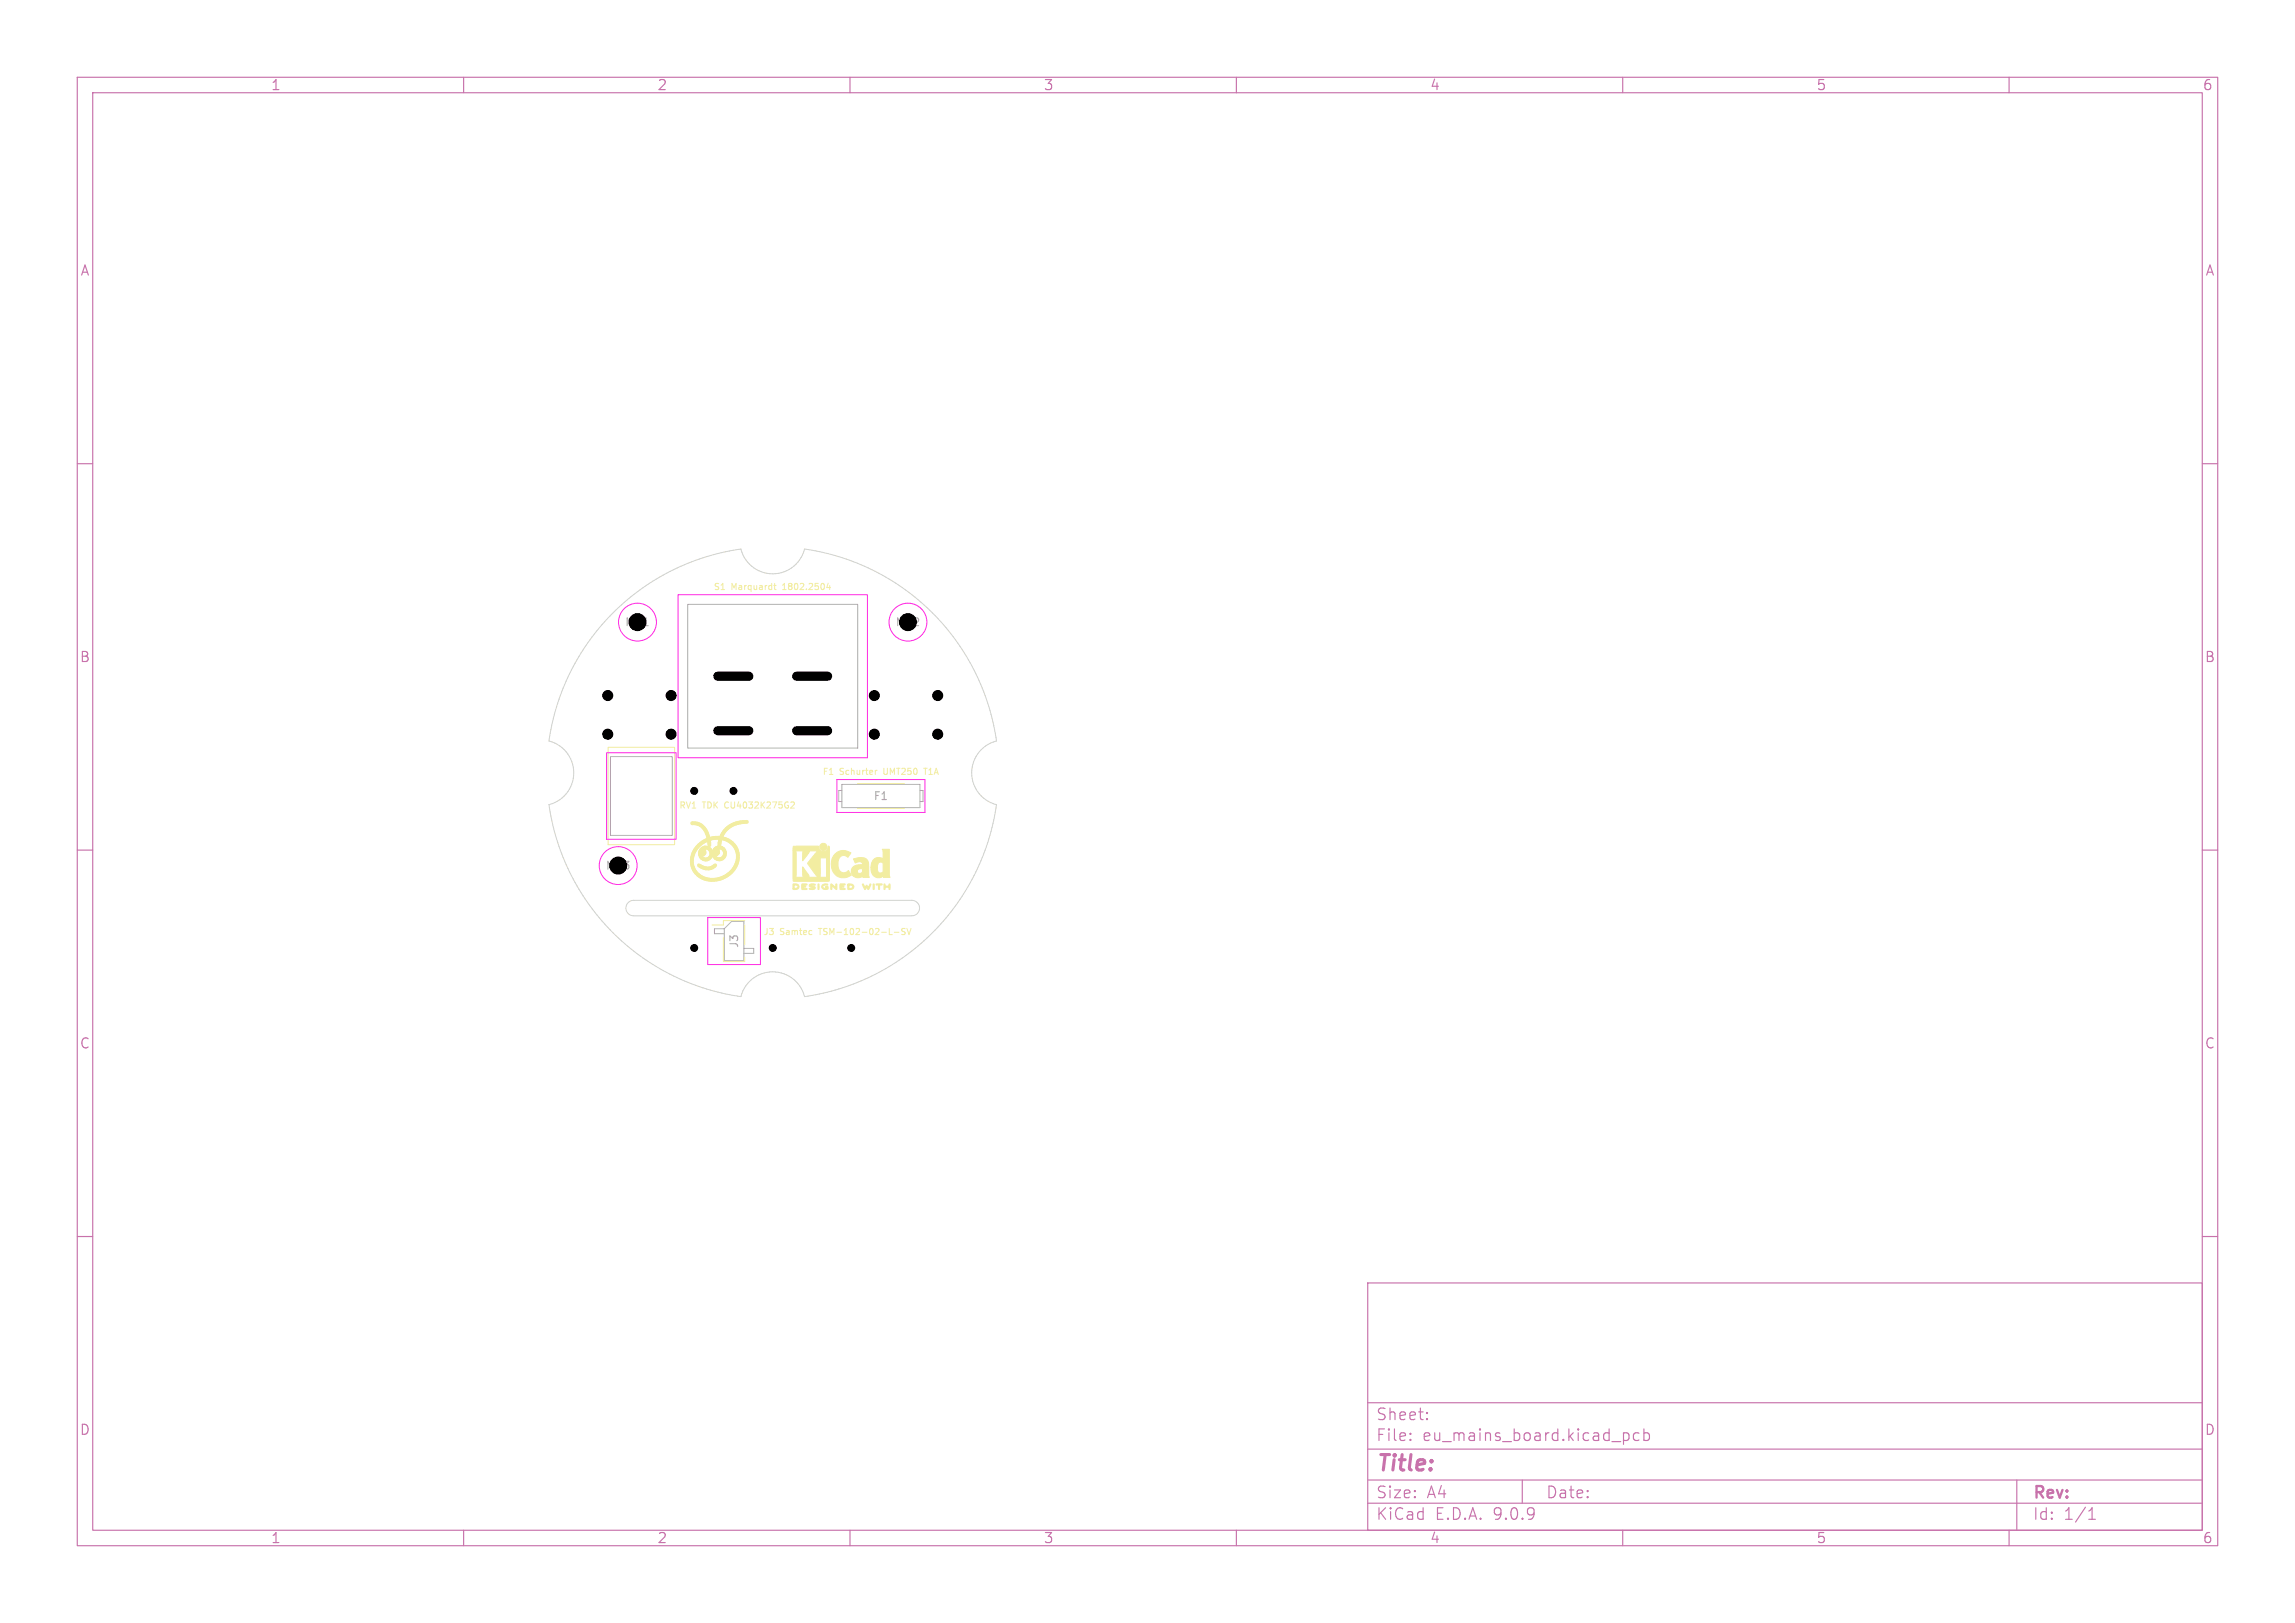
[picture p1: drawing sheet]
<svg xmlns="http://www.w3.org/2000/svg" width="297mm" height="210mm" viewBox="0 0 297 210" stroke-linecap="round" stroke-linejoin="round" font-family="sans-serif">
<defs><g id="words">
<text font-size="2.8" fill="#c872ab" x="178" y="190.9">Title:</text>
<g font-size="2.1" fill="#c872ab">
<text x="178" y="184">Sheet:</text>
<text x="178" y="186.7">File:</text>
<text x="184.1" y="186.7">eu_mains_board.kicad_pcb</text>
<text x="178" y="196.9">KiCad</text>
<text x="178" y="194.1">Size:</text>
<text x="184.7" y="194.1">A4</text>
<text x="185.7" y="196.9">E.D.A.</text>
<text x="193.3" y="196.9">9.0.9</text>
<text x="200" y="194.1">Date:</text>
<text x="263" y="194.3">Rev:</text>
<text x="263" y="196.9">Id:</text>
<text x="267.1" y="196.9">1/1</text>
</g>
<g font-size="1.8" fill="#c872ab">
<text x="35" y="11.9">1</text>
<text x="85" y="11.9">2</text>
<text x="135" y="11.9">3</text>
<text x="185" y="11.9">4</text>
<text x="235" y="11.9">5</text>
<text x="285" y="11.9">6</text>
<text x="10.3" y="35.9">A</text>
<text x="285.4" y="35.9">A</text>
<text x="10.3" y="85.9">B</text>
<text x="285.3" y="85.9">B</text>
<text x="10.3" y="135.9">C</text>
<text x="285.3" y="135.9">C</text>
<text x="10.3" y="185.9">D</text>
<text x="285.3" y="185.9">D</text>
<text x="35" y="199.9">1</text>
<text x="85" y="199.9">2</text>
<text x="135" y="199.9">3</text>
<text x="185" y="199.9">4</text>
<text x="235" y="199.9">5</text>
<text x="285" y="199.9">6</text>
</g>
<g font-size="1.4" fill="#afafaf">
<text x="80.8" y="81.2">MH1</text>
<text x="115.8" y="81.2">MH2</text>
<text x="113" y="103.7">F1</text>
<text x="78.3" y="112.7">MH3</text>
<text x="95.7" y="122.8" transform="rotate(-90 95.7 122.8)">J3</text>
</g>
<g font-size="1.1" fill="#f2eda1">
<text x="92.3" y="76.5">S1</text>
<text x="94.6" y="76.5">Marquardt</text>
<text x="101.4" y="76.5">1802.2504</text>
<text x="106.4" y="100.4">F1</text>
<text x="108.7" y="100.4">Schurter</text>
<text x="114.5" y="100.4">UMT250</text>
<text x="119.9" y="100.4">T1A</text>
<text x="87.8" y="104.8">RV1</text>
<text x="90.9" y="104.8">TDK</text>
<text x="93.9" y="104.8">CU4032K275G2</text>
<text x="98.8" y="121.2">J3</text>
<text x="100.9" y="121.2">Samtec</text>
<text x="106.1" y="121.2">TSM-102-02-L-SV</text>
</g>
</g></defs>
<g fill="none" stroke="#c872ab" stroke-width=".15">
<path d="M10 10h277v190h-277zM12 12h273v186h-273zM60 10v2M110 10v2M160 10v2M210 10v2M260 10v2M10 60h2M285 60h2M10 110h2M285 110h2M10 160h2"/>
<path d="M177 166h108v32h-108zM285 160h2M60 198v2M110 198v2M160 198v2M177 194.5h108M177 191.5h108M177 187.5h108M177 181.5h108M182.5 186.3h.1l-.1 .1M182.5 186.3v.1M182.5 185.5v.1"/>
<path d="M182.5 185.5h.1l-.1 .1M184.7 183.6v.1M184.7 183.6h-.1l.1 .1M184.7 182.8v.1M184.7 182.8h-.1l.1 .1M197 191.5v3M210 198v2M210.2 185.4l.5 .1 .1 .2-.1 .6-.2 .1h-.3M212.1 185.5l-.4-.1-.3 .3v.4l.1 .2 .2 .1 .4-.1M212.7 185.5l.5-.1 .3 .3v.4l-.2 .2-.1 .1-.5-.1M212.7 184.9v1.5M260 198v2"/>
<path d="M261 191.5v6.5M270.3 196.6h.9M270.3 195.5l.4-.4v1.5"/>
</g>
<path d="M89 78.2h22v18.6h-22zM79 97.9h8v10.2h-8zM94.7 119.2h1.6v5.1h-2.6v-4.1zM108.9 102.3h-.4v1.4h.4M108.9 101.5h10.1v3h-10.1zM119 102.3h.4v1.4h-.4M93.7 120.2h-1.2v.6h1.2M96.3 122.7h1.2v.7h-1.2" fill="none" stroke="#afafaf" stroke-width=".13"/>
<g fill="none" stroke="#f2eda1" stroke-width=".13">
<path d="M100.1 75.8h.3M100.2 75.5v.7l.2 .1M107.2 75.5l-.2 .5h.5M107.4 75.8v.5M78.7 96.7h8.6v12.6h-8.6zM113.3 99.7v.5M113.5 99.7l-.2 .1M119.5 99.4h.5M96.4 119.1h-2.8v.6h-1.5M96.4 119.7v2.5M102.4 103.8h.2l.2 .2-.5 .6h.5M110.9 101.4h6.1"/>
<path d="M110.9 104.6h6.1M93.6 121.3v3.1h2.8v-.5M115.7 120.6h.6M117.1 120.2l-.3-.1-.1 .2 .1 .2 .3 .1v.3h-.1h-.3M117.4 120.1l.2 .8 .3-.8"/>
</g>
<g fill="none" stroke="#f2eda1" stroke-width=".5">
<path d="M89.6 106.5a1.95 1.95 0 0 1 2 1.7l.2 1.2M90.4 109.4a3.1 3.1 0 0 1 4.8 .2 2.95 2.95 0 0 1-2.2 4.2 2.56 2.56 0 0 1-3.4-3.1l.4-.7zM90.4 112a1.58 1.58 0 0 0 2.2 0M90.9 109.9v.7M91 109.9l.2 .3-.2 .4M92.6 109.9v.7M92.8 109.9h.1v.3l-.1 .3M96.7 106.3a3.2 3.2 0 0 0-3.6 3.1"/>
<circle cx="91.3" cy="110.5" r=".76"/>
<circle cx="93.1" cy="110.4" r=".76"/>
</g>
<g fill="#f2eda1" stroke="#f2eda1" stroke-width=".13">
<path d="M113 114.4h.1v.7h-.1z"/>
<path d="M105.9 114.4h.1a.6 .6 0 0 1-.1 .7z"/>
<path d="M113.4 114.4h.7v.1h-.3v.4a.1 .1 0 0 1 0 .2 .1 .1 0 0 1-.1 0 .1 .1 0 0 1 0-.2v-.4h-.3z"/>
<path d="M114.4 114.4h.1v.3h.5l.1-.3h.1v.7h-.2v-.3h-.5v.3h-.1z"/>
<path d="M109.7 114.4a.56 .56 0 0 1 .8 .4l-.2 .3h-.5l-.1-.6h.2v.5h.1a.26 .26 0 0 0 .4-.3 .26 .26 0 0 0-.4-.2h-.3z"/>
<path d="M102.7 114.4a.46 .46 0 0 1 .5 0 .46 .46 0 0 1 .2 .5l-.1 .1a.58 .58 0 0 1-.7 0h.3a.26 .26 0 0 0 .4-.3 .27 .27 0 0 0-.5-.2v.5h-.2z"/>
<path d="M107.6 114.4l.5 .5 .1-.5h.1v.4a.15 .15 0 0 1 0 .3 .15 .15 0 0 1-.2-.1l-.4-.4v.3a.11 .11 0 0 1 0 .2 .11 .11 0 0 1-.2 0 .11 .11 0 0 1 0-.2z"/>
<path d="M106.4 114.5l.4-.1a.22 .22 0 0 1 .3 .1h-.3a.24 .24 0 0 0-.3 .3 .24 .24 0 0 0 .4 .2l.1-.1-.1-.1a.19 .19 0 0 1 .3 0 .19 .19 0 0 1-.1 .3 .43 .43 0 0 1-.6 0 .43 .43 0 0 1-.1-.6z"/>
<path d="M108.7 114.4h.7l-.1 .1h-.5v.2h.4v.1h-.4v.2h.6l-.1 .1h-.4a.2 .2 0 0 1-.2 0 .2 .2 0 0 1 0-.3z"/>
<path d="M103.8 114.4h.6v.1h-.5v.2h.4l-.4 .1v.2h.5l-.4 .1a.2 .2 0 0 1-.2 0 .2 .2 0 0 1 0-.3z"/>
<path d="M111.6 114.4h.1l.2 .4 .1-.1a.16 .16 0 0 1 .2-.2 .16 .16 0 0 1 .1 .3h.1l.3-.4a.69 .69 0 0 1-.3 .7h-.1l-.1-.3-.2 .3h-.1z"/>
<path d="M104.8 114.5l.3-.1 .4 .1h-.1l-.5 .1a.58 .58 0 0 1 .6 .3 .57 .57 0 0 1-.8 .1l.1-.1a.32 .32 0 0 0 .5 0l-.1-.1a.32 .32 0 0 1-.3 0 .32 .32 0 0 1-.1-.3z"/>
<path d="M108.1 110.5a1.56 1.56 0 0 1 2-.1l-.4 .5a.75 .75 0 0 0-.9-.1 .75 .75 0 0 0-.3 .8l-.1 .2a.87 .87 0 0 0 1 1.1l.4-.3 .4 .7a1.63 1.63 0 0 1-1.9 0 1.63 1.63 0 0 1-.7-1.8 1.64 1.64 0 0 1 .5-1z"/>
<path d="M114.2 109.9h.9v3.3l.1 .3h-.9v-.2a1 1 0 0 1-1.2 .1 1 1 0 0 1-.4-1.1h.8a.46 .46 0 0 0 .2 .6 .46 .46 0 0 0 .6-.1v-1.1a.46 .46 0 0 0-.6-.1 .46 .46 0 0 0-.2 .6v.1h-.8a1.06 1.06 0 0 1 1.2-1.3l.4 .2v-1z"/>
<path d="M110.4 111.1h.2a1.73 1.73 0 0 1 1.6 .2l.2 .4v1.6l.1 .2h-.8v-.2a.88 .88 0 0 1-1 .2 .88 .88 0 0 1-.5-.8h.7a.38 .38 0 0 0 .3 .3 .38 .38 0 0 0 .4-.2v-.3a.44 .44 0 0 0-.7 .2h-.7a1 1 0 0 1 1.3-.8h.1a.47 .47 0 0 0-.3-.4 .47 .47 0 0 0-.5 .1l-.1 .1z"/>
<path d="M102.7 109.5h3.3a.61 .61 0 0 0 .6 .7 .61 .61 0 0 0 .6-.7l.1 .1v4.3v.1h-.6h-4l-.1-3.9h.3l.1 .2v2.9l-.1 .3h1.1l-.1-.3v-1l.7 1 .1 .3h2.3v-.1v-2.4h-.9v.3v2v.2h-.2l-1.4-1.8 1.4-1.6h-1.2l-.1 .3-.7 1v-1l.1-.3h-1.4z"/>
<circle cx="106.6" cy="109.6" r=".47"/>
</g>
<g fill="none" stroke="#ff26e2" stroke-width=".13">
<path d="M87.7 77h24.5v21.1h-24.5zM78.5 97.4h9v11.2h-9zM91.6 118.7h6.8v6.1h-6.8zM108.3 100.9h11.4v4.2h-11.4z"/>
<circle cx="82.5" cy="80.5" r="2.45"/>
<circle cx="117.5" cy="80.5" r="2.45"/>
<circle cx="80" cy="112" r="2.45"/>
</g>
<path d="M79.3 79.3a28.7 28.7 0 0 1 16.6-8.2 4.2 4.2 0 0 0 4.1 3.1 4.2 4.2 0 0 0 4.1-3.2 29.1 29.1 0 0 1 24.8 24.9 4.2 4.2 0 0 0-3.1 4.1 4.2 4.2 0 0 0 3.2 4.1 29.1 29.1 0 0 1-24.9 24.8 4.2 4.2 0 0 0-4.1-3.1 4.2 4.2 0 0 0-4.1 3.2 29.1 29.1 0 0 1-24.8-24.9 4.2 4.2 0 0 0 3.1-4.1 4.2 4.2 0 0 0-3.2-4.1 29.2 29.2 0 0 1 8.3-16.6zM81.3 116.8l.3-.2 .4-.1h36a1 1 0 0 1 1 1 1 1 0 0 1-1 1h-36a1 1 0 0 1-.9-.6 1 1 0 0 1 .2-1.1z" fill="none" stroke="#d0d2cd" stroke-width=".13"/>
<g fill="#000" stroke="#000" stroke-width=".13">
<circle cx="78.7" cy="95" r=".65"/>
<circle cx="78.7" cy="90" r=".65"/>
<circle cx="82.5" cy="80.5" r="1.1"/>
<circle cx="86.8" cy="95" r=".65"/>
<circle cx="86.8" cy="90" r=".65"/>
<circle cx="113.1" cy="95" r=".65"/>
<circle cx="113.1" cy="90" r=".65"/>
<circle cx="117.5" cy="80.5" r="1.1"/>
<circle cx="121.3" cy="90" r=".65"/>
<circle cx="121.3" cy="95" r=".65"/>
<circle cx="80" cy="112" r="1.1"/>
<circle cx="89.8" cy="102.3" r=".45"/>
<circle cx="94.9" cy="102.3" r=".45"/>
<circle cx="89.8" cy="122.7" r=".45"/>
<circle cx="100" cy="122.7" r=".45"/>
<circle cx="110.2" cy="122.7" r=".45"/>
</g>
<path d="M92.9 87.5h4M92.9 94.6h4M103.1 87.5h4M103.1 94.6h4" fill="none" stroke="#000" stroke-width="1.2"/>
<use href="#words"/>
</svg>
